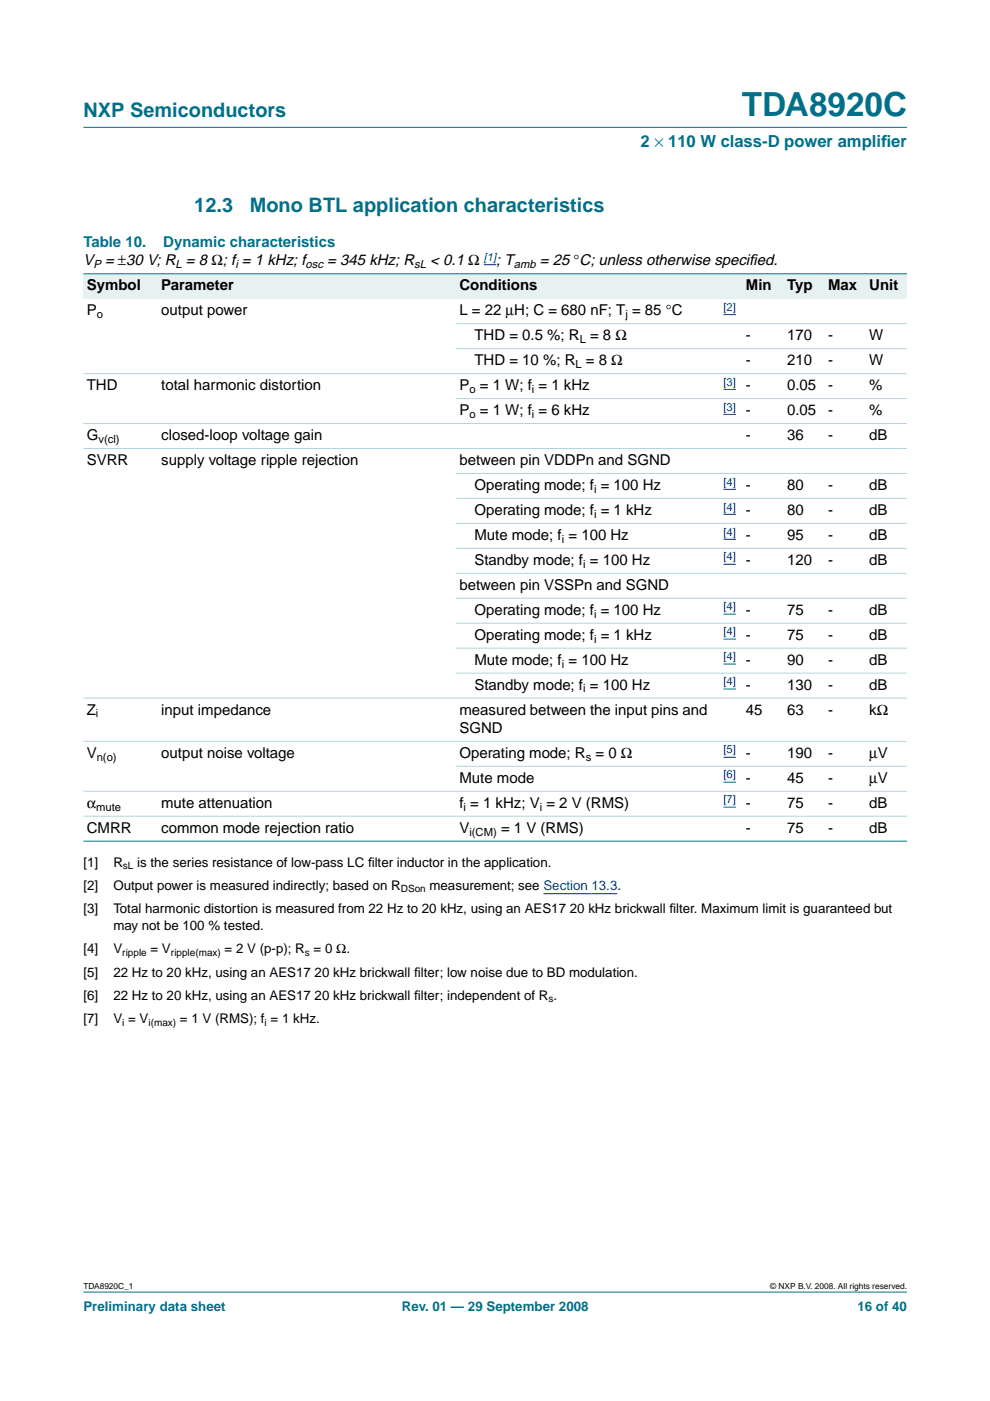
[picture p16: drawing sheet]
<svg xmlns="http://www.w3.org/2000/svg" width="210mm" height="297mm" viewBox="0 0 210 297" stroke-linecap="round" stroke-linejoin="round" font-family="sans-serif">
<defs><g id="words">
<text font-size="7.1" fill="#00708a" x="157.3" y="24.7">TDA8920C</text>
<g font-size="4.2" fill="#00708a">
<text x="17.7" y="24.9">NXP Semiconductors</text>
<text x="41.2" y="45">12.3</text>
<text x="53" y="45">Mono BTL application characteristics</text>
</g>
<g font-size="3.5" fill="#00708a">
<text x="135.8" y="31.1">2 × 110 W class-D power amplif</text>
<text x="186.8" y="31.1">ier</text>
</g>
<g font-size="3.2" fill="#00708a">
<text x="17.7" y="52.4">Table 10.</text>
<text x="34.6" y="52.4">Dynamic characteristics</text>
</g>
<g font-size="3.2">
<text x="17.7" y="56.3">V</text>
<text x="22.3" y="56.3">= ±30 V; R = 8 Ω; f = 1 kHz; f</text>
<text x="69.4" y="56.3">= 345 kHz; R</text>
<text x="91.2" y="56.3">&lt; 0.1 Ω</text>
<text x="105.2" y="56.3">; T</text>
<text x="114.5" y="56.3">= 25 °C; unless otherwise specif</text>
<text x="158.9" y="56.3">ied.</text>
<text x="18.4" y="61.6">Symbol</text>
<text x="34.2" y="61.6">Parameter</text>
<text x="97.4" y="61.6">Conditions</text>
<text x="158.2" y="61.6">Min</text>
<text x="166.9" y="61.6">Typ</text>
<text x="175.6" y="61.6">Max</text>
<text x="184.3" y="61.6">Unit</text>
<text x="18.4" y="66.9">P</text>
<text x="34.2" y="66.9">output power</text>
<text x="97.4" y="66.9">L = 22 µH; C = 680 nF; T = 85 °C</text>
<text x="100.6" y="77.5">THD = 10 %; R = 8 Ω</text>
<text x="100.6" y="72.2">THD = 0.5 %; R = 8 Ω</text>
<text x="158.2" y="72.2">-</text>
<text x="158.2" y="77.5">-</text>
<text x="166.9" y="72.2">170</text>
<text x="166.9" y="77.5">210</text>
<text x="175.6" y="72.2">-</text>
<text x="175.6" y="77.5">-</text>
<text x="184.3" y="72.2">W</text>
<text x="184.3" y="77.5">W</text>
<text x="18.4" y="82.7">THD</text>
<text x="34.2" y="82.7">total harmonic distortion</text>
<text x="97.4" y="82.7">P = 1 W; f = 1 kHz</text>
<text x="158.2" y="82.7">-</text>
<text x="166.9" y="82.7">0.05</text>
<text x="175.6" y="82.7">-</text>
<text x="184.3" y="82.7">%</text>
<text x="97.4" y="88">P = 1 W; f = 6 kHz</text>
<text x="158.2" y="88">-</text>
<text x="166.9" y="88">0.05</text>
<text x="175.6" y="88">-</text>
<text x="184.3" y="88">%</text>
<text x="18.4" y="93.3">G</text>
<text x="34.2" y="93.3">closed-loop voltage gain</text>
<text x="158.2" y="93.3">-</text>
<text x="166.9" y="93.3">36</text>
<text x="175.6" y="93.3">-</text>
<text x="184.3" y="93.3">dB</text>
<text x="18.4" y="98.6">SVRR</text>
<text x="34.2" y="98.6">supply voltage ripple rejection</text>
<text x="97.4" y="98.6">between pin VDDPn and SGND</text>
<text x="100.6" y="103.9">Operating mode; f = 100 Hz</text>
<text x="158.2" y="103.9">-</text>
<text x="166.9" y="103.9">80</text>
<text x="175.6" y="103.9">-</text>
<text x="184.3" y="103.9">dB</text>
<text x="100.6" y="109.2">Operating mode; f = 1 kHz</text>
<text x="158.2" y="109.2">-</text>
<text x="166.9" y="109.2">80</text>
<text x="175.6" y="109.2">-</text>
<text x="184.3" y="109.2">dB</text>
<text x="100.6" y="114.5">Mute mode; f = 100 Hz</text>
<text x="100.6" y="119.8">Standby mode; f = 100 Hz</text>
<text x="158.2" y="114.5">-</text>
<text x="158.2" y="119.8">-</text>
<text x="166.9" y="114.5">95</text>
<text x="166.9" y="119.8">120</text>
<text x="175.6" y="114.5">-</text>
<text x="175.6" y="119.8">-</text>
<text x="184.3" y="114.5">dB</text>
<text x="184.3" y="119.8">dB</text>
<text x="97.4" y="125.1">between pin VSSPn and SGND</text>
<text x="100.6" y="130.4">Operating mode; f = 100 Hz</text>
<text x="158.2" y="130.4">-</text>
<text x="166.9" y="130.4">75</text>
<text x="175.6" y="130.4">-</text>
<text x="184.3" y="130.4">dB</text>
<text x="100.6" y="135.7">Operating mode; f = 1 kHz</text>
<text x="158.2" y="135.7">-</text>
<text x="166.9" y="135.7">75</text>
<text x="175.6" y="135.7">-</text>
<text x="184.3" y="135.7">dB</text>
<text x="100.6" y="141">Mute mode; f = 100 Hz</text>
<text x="158.2" y="141">-</text>
<text x="166.9" y="141">90</text>
<text x="175.6" y="141">-</text>
<text x="184.3" y="141">dB</text>
<text x="100.6" y="146.2">Standby mode; f = 100 Hz</text>
<text x="158.2" y="146.2">-</text>
<text x="166.9" y="146.2">130</text>
<text x="175.6" y="146.2">-</text>
<text x="184.3" y="146.2">dB</text>
<text x="18.4" y="151.5">Z</text>
<text x="34.2" y="151.5">input impedance</text>
<text x="97.4" y="151.5">measured between the input pins and</text>
<text x="97.4" y="155.4">SGND</text>
<text x="158.2" y="151.5">45</text>
<text x="166.9" y="151.5">63</text>
<text x="175.6" y="151.5">-</text>
<text x="184.3" y="151.5">kΩ</text>
<text x="18.4" y="160.7">V</text>
<text x="34.2" y="160.7">output noise voltage</text>
<text x="97.4" y="160.7">Operating mode; R = 0 Ω</text>
<text x="158.2" y="160.7">-</text>
<text x="166.9" y="160.7">190</text>
<text x="175.6" y="160.7">-</text>
<text x="184.3" y="160.7">µV</text>
<text x="97.4" y="166">Mute mode</text>
<text x="158.2" y="166">-</text>
<text x="166.9" y="166">45</text>
<text x="175.6" y="166">-</text>
<text x="184.3" y="166">µV</text>
<text x="18.4" y="171.3">α</text>
<text x="34.2" y="171.3">mute attenuation</text>
<text x="97.4" y="171.3">f = 1 kHz; V = 2 V (RMS)</text>
<text x="158.2" y="171.3">-</text>
<text x="166.9" y="171.3">75</text>
<text x="175.6" y="171.3">-</text>
<text x="184.3" y="171.3">dB</text>
<text x="18.4" y="176.6">CMRR</text>
<text x="34.2" y="176.6">common mode rejection ratio</text>
<text x="97.4" y="176.6">V</text>
<text x="106.2" y="176.6">= 1 V (RMS)</text>
<text x="158.2" y="176.6">-</text>
<text x="166.9" y="176.6">75</text>
<text x="175.6" y="176.6">-</text>
<text x="184.3" y="176.6">dB</text>
</g>
<g font-size="2.8">
<text x="17.7" y="183.8">[1]</text>
<text x="24" y="183.8">R</text>
<text x="29.1" y="183.8">is the series resistance of low-pass LC f</text>
<text x="78" y="183.8">ilter inductor in the application.</text>
<text x="17.7" y="188.7">[2]</text>
<text x="24" y="188.7">Output power is measured indirectly; based on R</text>
<text x="91.1" y="188.7">measurement; see Section 13.3.</text>
<text x="17.7" y="193.6">[3]</text>
<text x="24" y="193.6">Total harmonic distortion is measured from 22 Hz to 20 kHz, using an AES17 20 kHz brickwall f</text>
<text x="24" y="197.2">may not be 100 % tested.</text>
<text x="141.9" y="193.6">ilter. Maximum limit is guaranteed but</text>
<text x="17.7" y="202.1">[4]</text>
<text x="24" y="202.1">V</text>
<text x="31.9" y="202.1">= V</text>
<text x="47.6" y="202.1">= 2 V (p-p); R = 0 Ω.</text>
<text x="17.7" y="207">[5]</text>
<text x="24" y="207">22 Hz to 20 kHz, using an AES17 20 kHz brickwall f</text>
<text x="87.8" y="207">ilter; low noise due to BD modulation.</text>
<text x="17.7" y="212">[6]</text>
<text x="24" y="212">22 Hz to 20 kHz, using an AES17 20 kHz brickwall f</text>
<text x="87.8" y="212">ilter; independent of R .</text>
<text x="17.7" y="216.9">[7]</text>
<text x="24" y="216.9">V = V</text>
<text x="38.2" y="216.9">= 1 V (RMS); f = 1 kHz.</text>
</g>
<g font-size="2.8" fill="#00708a">
<text x="17.7" y="278">Preliminary data sheet</text>
<text x="85.2" y="278">Rev. 01 — 29 September 2008</text>
<text x="181.8" y="278">16 of 40</text>
</g>
<g font-size="2.4">
<text x="19.8" y="56.9">P</text>
<text x="37.2" y="56.9">L</text>
<text x="49.9" y="56.9">i</text>
<text x="64.8" y="56.9">osc</text>
<text x="87.8" y="56.9">sL</text>
<text x="108.9" y="56.9">amb</text>
<text x="20.5" y="67.4">o</text>
<text x="132.6" y="67.4">j</text>
<text x="122.9" y="72.7">L</text>
<text x="99.5" y="83.3">o</text>
<text x="112.8" y="83.3">i</text>
<text x="122" y="78">L</text>
<text x="99.5" y="88.6">o</text>
<text x="112.8" y="88.6">i</text>
<text x="20.9" y="93.9">v(cl)</text>
<text x="126" y="104.5">i</text>
<text x="126" y="109.8">i</text>
<text x="119.1" y="115.1">i</text>
<text x="123.6" y="120.4">i</text>
<text x="126" y="130.9">i</text>
<text x="126" y="136.2">i</text>
<text x="119.1" y="141.5">i</text>
<text x="123.6" y="146.8">i</text>
<text x="20.3" y="152.1">i</text>
<text x="20.5" y="161.3">n(o)</text>
<text x="124.2" y="161.3">s</text>
<text x="20.4" y="171.9">mute</text>
<text x="98.3" y="171.9">i</text>
<text x="114.4" y="171.9">i</text>
<text x="99.5" y="177.2">i(CM)</text>
</g>
<g font-size="2.4" fill="#00f">
<text x="102.6" y="55.3">[1]</text>
<text x="153.4" y="65.9">[2]</text>
<text x="153.4" y="81.8">[3]</text>
<text x="153.4" y="87.1">[3]</text>
<text x="153.4" y="103">[4]</text>
<text x="153.4" y="108.2">[4]</text>
<text x="153.4" y="113.5">[4]</text>
<text x="153.4" y="118.8">[4]</text>
<text x="153.4" y="129.4">[4]</text>
<text x="153.4" y="134.7">[4]</text>
<text x="153.4" y="140">[4]</text>
<text x="153.4" y="145.3">[4]</text>
<text x="153.4" y="159.8">[5]</text>
<text x="153.4" y="165">[6]</text>
<text x="153.4" y="170.3">[7]</text>
</g>
<g font-size="2.1">
<text x="26.1" y="184.3">sL</text>
<text x="85" y="189.2">DSon</text>
<text x="25.9" y="202.6">ripple</text>
<text x="36.2" y="202.6">ripple(max)</text>
<text x="64.6" y="202.6">s</text>
<text x="116.3" y="212.5">s</text>
<text x="25.9" y="217.4">i</text>
<text x="31.5" y="217.4">i(max)</text>
<text x="56.1" y="217.4">i</text>
</g>
<g font-size="1.8">
<text x="17.7" y="273.4">TDA8920C_1</text>
<text x="163.3" y="273.4">© NXP B.V. 2008. All rights reserved.</text>
</g>
</g></defs>
<g fill="#00708a" stroke="#00708a" stroke-width=".21">
<path d="M17.7 273.9h174.6z"/>
<path d="M17.7 27h174.6z"/>
</g>
<path d="M102.6 56.1h2.6M115.2 189.5h15.7" fill="none" stroke="#00f" stroke-width=".21"/>
<g fill="#e6f2f2">
<path d="M17.7 58h15.8v5.3h-15.8z" fill-rule="evenodd"/>
<path d="M33.5 58h63.2v5.3h-63.2z" fill-rule="evenodd"/>
<path d="M96.7 58h55.5v5.3h-55.5z" fill-rule="evenodd"/>
<path d="M152.2 58h5.2v5.3h-5.2z" fill-rule="evenodd"/>
<path d="M157.4 58h8.8v5.3h-8.8z" fill-rule="evenodd"/>
<path d="M166.2 58h8.7v5.3h-8.7z" fill-rule="evenodd"/>
<path d="M174.9 58h8.7v5.3h-8.7z" fill-rule="evenodd"/>
<path d="M183.6 58h8.7v5.3h-8.7z" fill-rule="evenodd"/>
</g>
<g fill="none" stroke="#00f" stroke-width=".21">
<path d="M153.4 66.7h2.6M153.4 82.6h2.6M153.4 87.9h2.6M153.4 103.8h2.6M153.4 109h2.6M153.4 114.3h2.6M153.4 119.6h2.6M153.4 130.2h2.6M153.4 135.5h2.6M153.4 140.8h2.6M153.4 146.1h2.6M153.4 160.5h2.6"/>
<path d="M153.4 165.8h2.6M153.4 171.1h2.6"/>
</g>
<g fill="#00708a" stroke="#00708a" stroke-width=".21">
<path d="M17.7 58h174.6z"/>
<path d="M17.7 178.3h174.6z"/>
</g>
<g fill="#b3d4db" stroke="#b3d4db" stroke-width=".21">
<path d="M96.7 68.6h95.6z"/>
<path d="M96.7 73.9h95.6z"/>
<path d="M17.7 79.2h174.6z"/>
<path d="M96.7 84.5h95.6z"/>
<path d="M17.7 89.8h174.6z"/>
<path d="M17.7 95.1h174.6z"/>
<path d="M96.7 100.4h95.6z"/>
<path d="M96.7 105.7h95.6z"/>
<path d="M96.7 111h95.6z"/>
<path d="M96.7 116.3h95.6z"/>
<path d="M96.7 121.5h95.6z"/>
<path d="M96.7 126.8h95.6z"/>
<path d="M96.7 132.1h95.6z"/>
<path d="M96.7 137.4h95.6z"/>
<path d="M96.7 142.7h95.6z"/>
<path d="M17.7 148h174.6z"/>
<path d="M17.7 157.2h174.6z"/>
<path d="M96.7 162.5h95.6z"/>
<path d="M17.7 167.8h174.6z"/>
<path d="M17.7 173.1h174.6z"/>
</g>
<use href="#words"/>
</svg>
